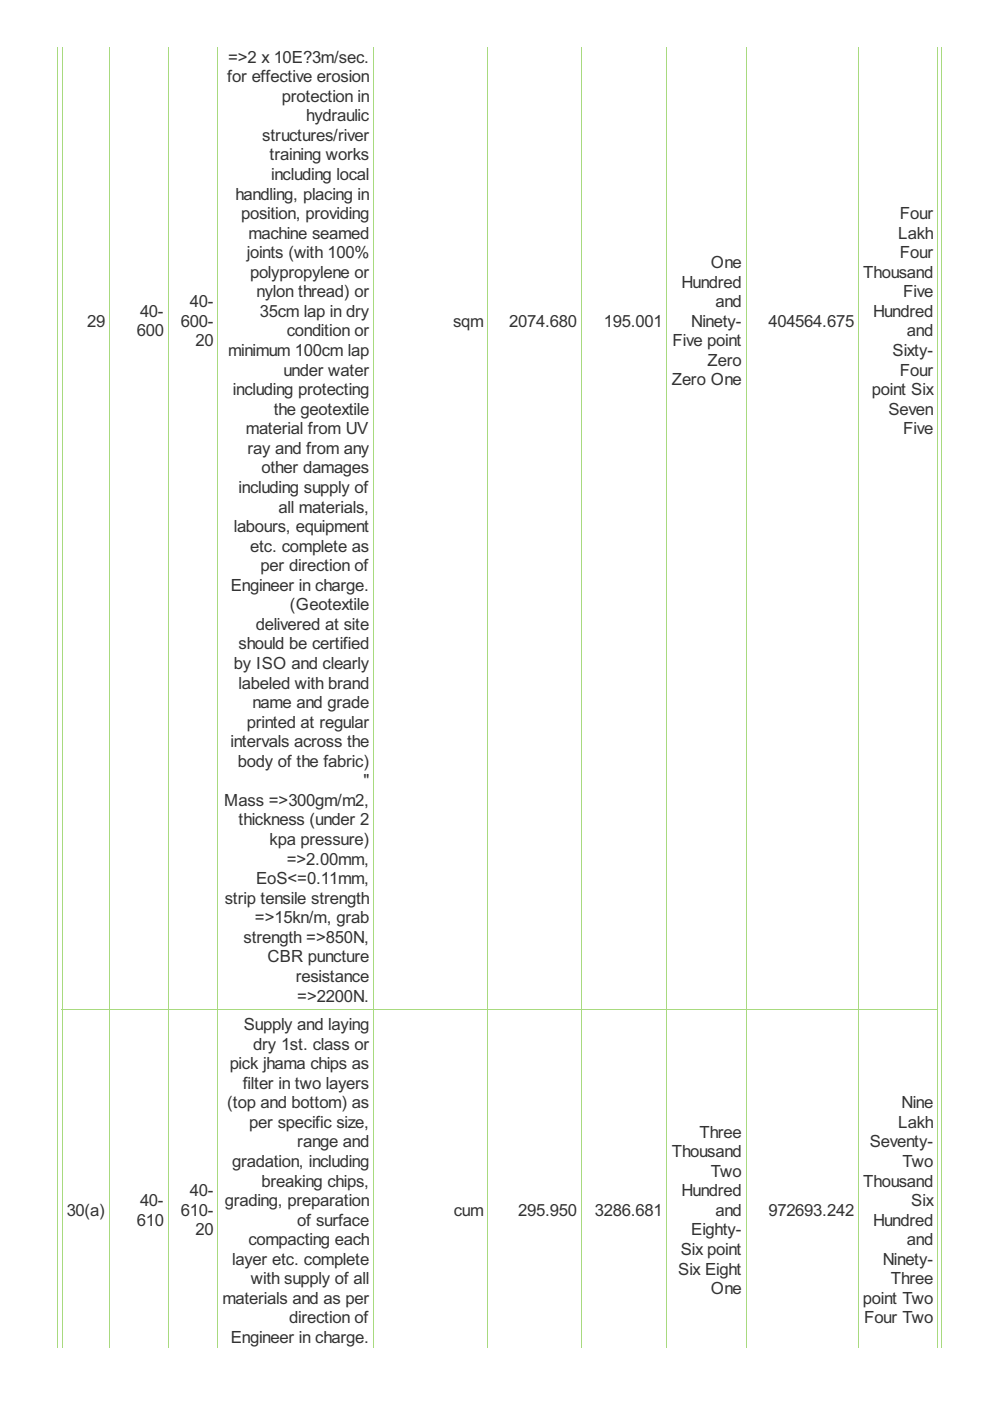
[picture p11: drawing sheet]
<svg xmlns="http://www.w3.org/2000/svg" width="210mm" height="297mm" viewBox="0 0 210 297" stroke-linecap="round" stroke-linejoin="round" font-family="sans-serif">
<defs><g id="words">
<g font-size="4" fill="#333">
<text x="48.2" y="17.4">for effective erosion</text>
<text x="48.4" y="13.3">=&gt;2 x 10E?3m/sec.</text>
<text x="59.8" y="21.6">protection in</text>
<text x="55.6" y="29.9">structures/river</text>
<text x="64.9" y="25.7">hydraulic</text>
<text x="57.2" y="34">training works</text>
<text x="57.5" y="38.2">including local</text>
<text x="49.9" y="42.3">handling, placing in</text>
<text x="51.1" y="46.5">position, providing</text>
<text x="190.8" y="46.5">Four</text>
<text x="52.7" y="50.6">machine seamed</text>
<text x="190.5" y="50.6">Lakh</text>
<text x="52.3" y="54.7">joints (with 100%</text>
<text x="53" y="58.9">polypropylene or</text>
<text x="150.7" y="56.8">One</text>
<text x="183" y="58.9">Thousand</text>
<text x="190.8" y="54.7">Four</text>
<text x="40.2" y="65.1">40-</text>
<text x="54.4" y="63">nylon thread) or</text>
<text x="144.5" y="61">Hundred</text>
<text x="151.7" y="65.1">and</text>
<text x="191.5" y="63">Five</text>
<text x="18.5" y="69.3">29</text>
<text x="29" y="71.3">600</text>
<text x="29.7" y="67.2">40-</text>
<text x="38.3" y="69.3">600-</text>
<text x="55.1" y="67.2">35cm lap in dry</text>
<text x="60.8" y="71.3">condition or</text>
<text x="96" y="69.3">sqm</text>
<text x="108" y="69.3">2074.680</text>
<text x="128" y="69.3">195.001</text>
<text x="146.6" y="69.3">Ninety-</text>
<text x="162.9" y="69.3">404564.675</text>
<text x="185.1" y="67.2">Hundred</text>
<text x="192.3" y="71.3">and</text>
<text x="41.4" y="73.4">20</text>
<text x="48.4" y="75.5">minimum 100cm lap</text>
<text x="142.6" y="73.4">Five point</text>
<text x="150" y="77.6">Zero</text>
<text x="189.2" y="75.5">Sixty-</text>
<text x="49.4" y="83.8">including protecting</text>
<text x="60.1" y="79.6">under water</text>
<text x="142.4" y="81.7">Zero One</text>
<text x="184.9" y="83.8">point Six</text>
<text x="190.8" y="79.6">Four</text>
<text x="58" y="87.9">the geotextile</text>
<text x="188.4" y="87.9">Seven</text>
<text x="52.2" y="92.1">material from UV</text>
<text x="191.5" y="92.1">Five</text>
<text x="52.5" y="96.2">ray and from any</text>
<text x="55.4" y="100.4">other damages</text>
<text x="50.6" y="104.5">including supply of</text>
<text x="49.6" y="112.8">labours, equipment</text>
<text x="59.1" y="108.7">all materials,</text>
<text x="53" y="117">etc. complete as</text>
<text x="48.9" y="125.3">Engineer in charge.</text>
<text x="55.3" y="121.1">per direction of</text>
<text x="61.5" y="129.4">(Geotextile</text>
<text x="50.6" y="137.7">should be certified</text>
<text x="54.2" y="133.5">delivered at site</text>
<text x="49.6" y="141.8">by ISO and clearly</text>
<text x="50.6" y="146">labeled with brand</text>
<text x="52.3" y="154.3">printed at regular</text>
<text x="53.5" y="150.1">name and grade</text>
<text x="48.9" y="158.4">intervals across the</text>
<text x="50.4" y="162.6">body of the fabric)</text>
<text x="77" y="166.7">&quot;</text>
<text x="47.5" y="170.9">Mass =&gt;300gm/m2,</text>
<text x="50.6" y="175">thickness (under 2</text>
<text x="57.2" y="179.2">kpa pressure)</text>
<text x="60.8" y="183.3">=&gt;2.00mm,</text>
<text x="47.7" y="191.6">strip tensile strength</text>
<text x="54.3" y="187.5">EoS&lt;=0.11mm,</text>
<text x="54.1" y="195.8">=&gt;15kn/m, grab</text>
<text x="51.6" y="199.9">strength =&gt;850N,</text>
<text x="56.7" y="204">CBR puncture</text>
<text x="62.7" y="208.2">resistance</text>
<text x="63" y="212.3">=&gt;2200N.</text>
<text x="51.7" y="218.4">Supply and laying</text>
<text x="48.7" y="226.7">pick jhama chips as</text>
<text x="53.7" y="222.5">dry 1st. class or</text>
<text x="51.5" y="230.8">filter in two layers</text>
<text x="48.2" y="235">(top and bottom) as</text>
<text x="52.8" y="239.1">per specific size,</text>
<text x="190.5" y="239.1">Lakh</text>
<text x="191.1" y="235">Nine</text>
<text x="63" y="243.3">range and</text>
<text x="142.4" y="245.3">Thousand</text>
<text x="148.3" y="241.2">Three</text>
<text x="184.4" y="243.3">Seventy-</text>
<text x="49.2" y="247.4">gradation, including</text>
<text x="55.4" y="251.6">breaking chips,</text>
<text x="150.7" y="249.5">Two</text>
<text x="183" y="251.6">Thousand</text>
<text x="191.3" y="247.4">Two</text>
<text x="14.1" y="257.8">30(a)</text>
<text x="29.7" y="255.7">40-</text>
<text x="38.3" y="257.8">610-</text>
<text x="40.2" y="253.6">40-</text>
<text x="47.7" y="255.7">grading, preparation</text>
<text x="96.2" y="257.8">cum</text>
<text x="109.9" y="257.8">295.950</text>
<text x="126.1" y="257.8">3286.681</text>
<text x="144.5" y="253.6">Hundred</text>
<text x="151.7" y="257.8">and</text>
<text x="162.9" y="257.8">972693.242</text>
<text x="193.2" y="255.7">Six</text>
<text x="29" y="259.9">610</text>
<text x="41.4" y="261.9">20</text>
<text x="63" y="259.9">of surface</text>
<text x="146.6" y="261.9">Eighty-</text>
<text x="185.1" y="259.9">Hundred</text>
<text x="49.2" y="268.2">layer etc. complete</text>
<text x="52.7" y="264">compacting each</text>
<text x="144.3" y="266.1">Six point</text>
<text x="187.2" y="268.2">Ninety-</text>
<text x="192.3" y="264">and</text>
<text x="53.2" y="272.3">with supply of all</text>
<text x="143.8" y="270.2">Six Eight</text>
<text x="150.7" y="274.4">One</text>
<text x="188.9" y="272.3">Three</text>
<text x="47.1" y="276.5">materials and as per</text>
<text x="61.3" y="280.6">direction of</text>
<text x="183" y="276.5">point Two</text>
<text x="183.2" y="280.6">Four Two</text>
<text x="48.9" y="284.7">Engineer in charge.</text>
</g>
</g></defs>
<g fill="none" stroke="#a8da7f" stroke-width=".21">
<path d="M12.2 9.9v275.8M13.2 9.9v275.8M23.2 9.9v275.8M35.7 9.9v275.8M46.2 9.9v275.8M79.2 9.9v275.8M103.4 9.9v275.8M123.3 9.9v275.8M141.4 9.9v275.8M158.2 9.9v275.8M182 9.9v275.8M198.8 9.9v275.8"/>
<path d="M199.6 9.9v275.8M13.1 214h185.8"/>
</g>
<use href="#words"/>
</svg>
